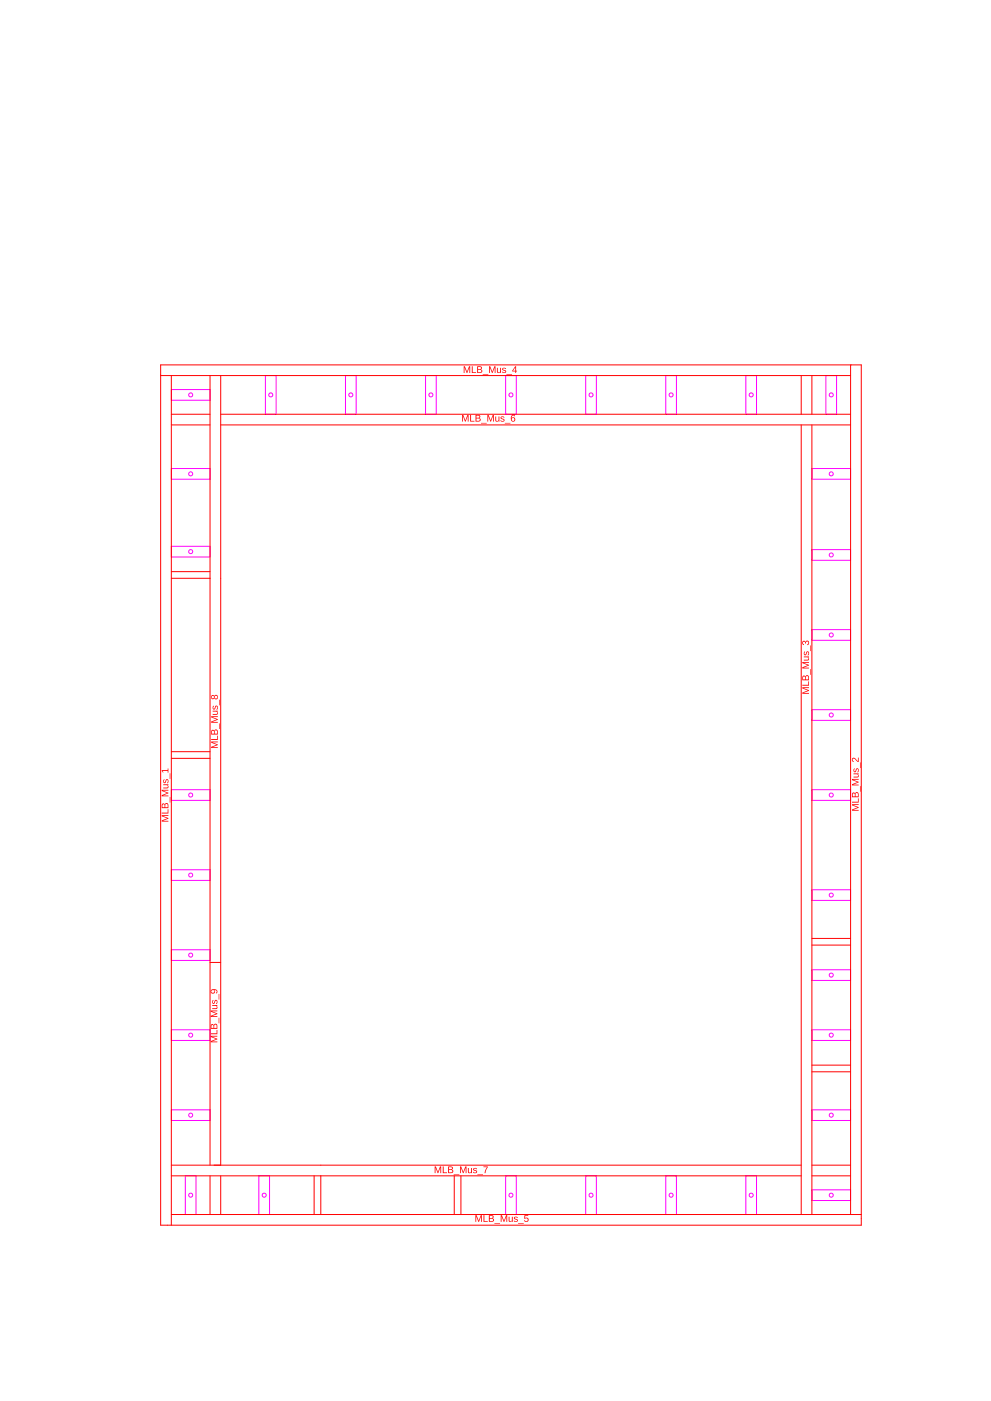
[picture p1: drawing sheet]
<svg xmlns="http://www.w3.org/2000/svg" width="297mm" height="420mm" viewBox="0 0 297 420" stroke-linecap="round" stroke-linejoin="round" font-family="sans-serif">
<g fill="none" stroke="#f00" stroke-width=".3">
<path d="M48.2 109.4h210v258h-210zM48.2 112.6h206.8M51.4 112.6v254.8M63 112.6v236.8M66.2 112.6v236.8M240.2 112.6v11.6M243.4 112.6v11.6M255 109.4v254.8M51.4 127.4h11.6M51.4 124.2h11.6M66.2 127.4h188.8M66.2 124.2h188.8"/>
<path d="M240.2 127.4v236.8M243.4 127.4v236.8M51.4 171.4h11.6M51.4 173.4h11.6M51.4 227.4h11.6M51.4 225.4h11.6M243.4 281.4h11.6M243.4 283.4h11.6M243.4 319.4h11.6M243.4 321.4h11.6M51.4 349.4h188.8M51.4 352.6h188.8"/>
<path d="M63 352.6v11.6M66.2 352.6v11.6M94.2 352.6v11.6M96.2 352.6v11.6M136.2 352.6v11.6M138.2 352.6v11.6M243.4 349.4h11.6M243.4 352.6h11.6M51.4 364.2h206.8"/>
</g>
<g fill="none" stroke="#f0f" stroke-width=".3">
<path d="M51.4 116.8h11.6v3.2h-11.6zM79.6 112.6h3.2v11.6h-3.2zM103.6 112.6h3.2v11.6h-3.2zM127.6 112.6h3.2v11.6h-3.2zM151.6 112.6h3.2v11.6h-3.2zM175.6 112.6h3.2v11.6h-3.2zM199.6 112.6h3.2v11.6h-3.2zM223.6 112.6h3.2v11.6h-3.2zM247.6 112.6h3.2v11.6h-3.2zM51.4 140.5h11.6v3.2h-11.6zM243.4 140.5h11.6v3.2h-11.6zM51.4 163.8h11.6v3.2h-11.6z"/>
<path d="M243.4 164.8h11.6v3.2h-11.6zM243.4 188.8h11.6v3.2h-11.6zM243.4 212.8h11.6v3.2h-11.6zM51.4 236.8h11.6v3.2h-11.6zM243.4 236.8h11.6v3.2h-11.6zM51.4 260.8h11.6v3.2h-11.6zM243.4 266.8h11.6v3.2h-11.6zM51.4 284.8h11.6v3.2h-11.6zM243.4 290.8h11.6v3.2h-11.6zM51.4 308.8h11.6v3.2h-11.6zM243.4 308.8h11.6v3.2h-11.6zM51.4 332.8h11.6v3.2h-11.6z"/>
<path d="M243.4 332.8h11.6v3.2h-11.6zM55.6 352.6h3.2v11.6h-3.2zM77.6 352.6h3.2v11.6h-3.2zM151.6 352.6h3.2v11.6h-3.2zM175.6 352.6h3.2v11.6h-3.2zM199.6 352.6h3.2v11.6h-3.2zM223.6 352.6h3.2v11.6h-3.2zM243.4 356.8h11.6v3.2h-11.6z"/>
<circle cx="57.2" cy="118.4" r=".6"/>
<circle cx="81.2" cy="118.4" r=".6"/>
<circle cx="105.2" cy="118.4" r=".6"/>
<circle cx="129.2" cy="118.4" r=".6"/>
<circle cx="153.2" cy="118.4" r=".6"/>
<circle cx="177.2" cy="118.4" r=".6"/>
<circle cx="201.2" cy="118.4" r=".6"/>
<circle cx="225.2" cy="118.4" r=".6"/>
<circle cx="249.2" cy="118.4" r=".6"/>
<circle cx="57.2" cy="142.1" r=".6"/>
<circle cx="249.2" cy="142.1" r=".6"/>
<circle cx="57.2" cy="165.4" r=".6"/>
<circle cx="249.2" cy="166.4" r=".6"/>
<circle cx="249.2" cy="190.4" r=".6"/>
<circle cx="249.2" cy="214.4" r=".6"/>
<circle cx="57.2" cy="238.4" r=".6"/>
<circle cx="249.2" cy="238.4" r=".6"/>
<circle cx="57.2" cy="262.4" r=".6"/>
<circle cx="249.2" cy="268.4" r=".6"/>
<circle cx="57.2" cy="286.4" r=".6"/>
<circle cx="249.2" cy="292.4" r=".6"/>
<circle cx="57.2" cy="310.4" r=".6"/>
<circle cx="249.2" cy="310.4" r=".6"/>
<circle cx="57.2" cy="334.4" r=".6"/>
<circle cx="249.2" cy="334.4" r=".6"/>
<circle cx="57.2" cy="358.4" r=".6"/>
<circle cx="79.2" cy="358.4" r=".6"/>
<circle cx="153.2" cy="358.4" r=".6"/>
<circle cx="177.2" cy="358.4" r=".6"/>
<circle cx="201.2" cy="358.4" r=".6"/>
<circle cx="225.2" cy="358.4" r=".6"/>
<circle cx="249.2" cy="358.4" r=".6"/>
</g>
<g fill="#f00">
<path d="M255.4 241.2h2v.2h-1.8l1.8 .7v.1l-1.8 .7h1.8v.2h-2v-.3l1.7-.6-1.7-.7zM255.4 240.4h1.8v-1h.2v1.3h-2zM255.6 237.8l.4-.1 .3 .3a.55 .55 0 0 1 .7-.4 .55 .55 0 0 1 .4 .7v.8h-2zM255.7 238l-.1 .8h.6l-.1-.8zM256.6 237.9l-.2 .9h.8l-.1-.8zM257.8 235.7h.2v1.7h-.2zM255.4 233.6h2v.2h-1.8l1.8 .7v.2l-1.8 .6h1.8v.2h-2v-.3l1.7-.6-1.7-.7zM255.8 231.9h1.6v.3h-.3a.52 .52 0 0 1 .3 .6 .52 .52 0 0 1-.5 .4h-1.1v-.3h1a.37 .37 0 0 0 .4-.4 .37 .37 0 0 0-.5-.3h-.9zM256 230.5l.2-.1v.3a.29 .29 0 0 0-.3 .2 .29 .29 0 0 0 .2 .3 .29 .29 0 0 0 .4-.2 .53 .53 0 0 1 .6-.6 .53 .53 0 0 1 .3 .9l-.4 .4 .2-.5a.34 .34 0 0 0-.1-.5 .34 .34 0 0 0-.4 0 .34 .34 0 0 0 0 .5l-.1 .1a.48 .48 0 0 1-.7 .2 .48 .48 0 0 1-.1-.7zM257.8 228.6h.2v1.7h-.2zM255.5 227.4a1.51 1.51 0 0 1 1.7 .8v-1h.2v1.3l-.9-.6a.46 .46 0 0 0-.6-.5 .46 .46 0 0 0-.2 .8l.2 .3-.5-.4z"/>
<path d="M48.5 244.5h2v.2h-1.8l1.8 .6v.2l-1.8 .7h1.8v.2h-2v-.4l1.7-.6-1.7-.6zM48.5 243.7h1.8v-1h.2v1.3h-2zM48.7 241h.4l.3 .3a.55 .55 0 0 1 .7-.5 .55 .55 0 0 1 .4 .8v.8h-2zM48.8 241.3l-.1 .8h.6l-.1-.8zM49.7 241.2l-.2 .9h.8l-.1-.9zM50.9 239h.2v1.7h-.2zM48.5 236.9h2v.2h-1.8l1.8 .6v.2l-1.8 .7h1.8v.2h-2v-.3l1.7-.7-1.7-.6zM48.9 235.2h1.6v.2l-.3 .1a.52 .52 0 0 1 .3 .6 .52 .52 0 0 1-.5 .3h-1.1v-.2h1a.37 .37 0 0 0 .4-.4 .37 .37 0 0 0-.5-.3h-.9zM49.1 233.8l.2-.1v.2a.29 .29 0 0 0-.3 .3 .29 .29 0 0 0 .2 .3 .29 .29 0 0 0 .4-.2 .53 .53 0 0 1 .6-.6 .53 .53 0 0 1 .3 .8l-.4 .4 .2-.4a.34 .34 0 0 0 0-.5 .34 .34 0 0 0-.5 0 .34 .34 0 0 0 0 .5h-.1a.48 .48 0 0 1-.7 .3 .48 .48 0 0 1-.1-.7zM50.9 231.9h.2v1.7h-.2zM48.5 231h1.8v-.5h.2v1.2h-.2v-.5h-1.6l.3 .5h-.2z"/>
<path d="M240.5 206.1h2v.3l-1.8-.1 1.8 .7v.2l-1.8 .6h1.8v.3h-2v-.4l1.7-.6-1.7-.6zM240.5 205.4h1.8v-1h.2v1.2h-2zM240.7 202.7l.4-.1 .3 .4a.55 .55 0 0 1 .7-.5 .55 .55 0 0 1 .4 .7v.8h-2zM240.8 203l-.1 .8h.6l-.1-.8zM241.7 202.8l-.2 1h.8l-.1-.9zM242.9 200.7h.2v1.7h-.2zM240.5 198.5h2v.3h-1.8l1.8 .6v.2l-1.8 .6h1.8v.3h-2v-.4l1.7-.6-1.7-.6zM240.9 196.9h1.6v.2h-.3a.52 .52 0 0 1 .3 .6 .52 .52 0 0 1-.5 .4h-1.1v-.3h1a.37 .37 0 0 0 .4-.4 .37 .37 0 0 0-.5-.3h-.9zM241.1 195.4h.2v.2a.29 .29 0 0 0-.3 .2 .29 .29 0 0 0 .2 .3 .29 .29 0 0 0 .4-.1 .53 .53 0 0 1 .6-.7 .53 .53 0 0 1 .3 .9l-.4 .4 .2-.5a.34 .34 0 0 0 0-.4 .34 .34 0 0 0-.5 0 .34 .34 0 0 0 0 .4l-.1 .1a.48 .48 0 0 1-.7 .3 .48 .48 0 0 1-.1-.8zM242.9 193.6h.2v1.7h-.2zM240.6 192.3l.5-.1 .4 .4a.61 .61 0 0 1 .9-.4 .61 .61 0 0 1 0 1l-.4 .3-.1-.3a.42 .42 0 0 0 .4-.5 .42 .42 0 0 0-.5-.3 .42 .42 0 0 0-.2 .6h-.2a.38 .38 0 0 0-.2-.5 .38 .38 0 0 0-.6 .2 .38 .38 0 0 0 .4 .5v.3l-.5-.4z"/>
<path d="M139 109.8h.3l.7 1.8 .6-1.8h.3v2h-.2v-1.7l-.6 1.7h-.2l-.7-1.7v1.7h-.2zM141.4 109.8h.3v1.8h1v.2h-1.3zM143 109.8h.8a.5 .5 0 0 1 .6 .3 .5 .5 0 0 1-.3 .7 .55 .55 0 0 1 .5 .7 .55 .55 0 0 1-.8 .3h-.8zM143.3 110.1v.6l.8-.1a.33 .33 0 0 0 0-.4 .33 .33 0 0 0-.3-.1zM143.3 110.9v.7h.5a.38 .38 0 0 0 .5-.3 .38 .38 0 0 0-.5-.4zM144.7 112.2h1.7v.2h-1.7zM146.6 109.8h.3l.7 1.8 .6-1.8h.3v2h-.2v-1.7l-.6 1.7h-.2l-.7-1.7v1.7h-.2zM148.9 110.3h.3v1a.37 .37 0 0 0 .4 .4 .37 .37 0 0 0 .3-.5v-.9h.3v1.5h-.3v-.2a.52 .52 0 0 1-.6 .3 .52 .52 0 0 1-.4-.6zM150.7 110.4l.6-.1 .4 .4h-.2a.29 .29 0 0 0-.3-.3 .29 .29 0 0 0-.3 .2 .29 .29 0 0 0 .2 .3 .53 .53 0 0 1 .6 .7 .53 .53 0 0 1-.8 .3l-.4-.4 .4 .2a.34 .34 0 0 0 .5-.1 .34 .34 0 0 0 0-.4 .34 .34 0 0 0-.5-.1h-.1a.4 .4 0 0 1-.3-.3 .4 .4 0 0 1 .2-.4zM151.8 112.2h1.7v.2h-1.7zM154.4 109.8h.3v1.4h.3v.2h-.3v.4h-.2v-.4h-1zM154.5 110.1l-.8 1.1h.8z"/>
<path d="M142.5 364.4h.4l.6 1.7 .6-1.7h.3v2h-.2v-1.7l-.6 1.7h-.2l-.7-1.7v1.7h-.2zM144.9 364.4h.3v1.8h1v.2h-1.3zM146.5 364.4h.8a.5 .5 0 0 1 .6 .3 .5 .5 0 0 1-.3 .7 .55 .55 0 0 1 .5 .6 .55 .55 0 0 1-.8 .4h-.8zM146.8 364.7v.6l.8-.1a.33 .33 0 0 0 0-.4 .33 .33 0 0 0-.3-.1zM146.8 365.5v.7h.5a.38 .38 0 0 0 .5-.4 .38 .38 0 0 0-.5-.3zM148.2 366.8h1.7v.2h-1.7zM150.1 364.4h.3l.7 1.7 .6-1.7h.3v2h-.2v-1.7l-.6 1.7h-.2l-.7-1.7v1.7h-.2zM152.5 364.9h.2v1a.37 .37 0 0 0 .4 .4 .37 .37 0 0 0 .3-.5v-.9h.3v1.5h-.2l-.1-.2a.52 .52 0 0 1-.6 .2 .52 .52 0 0 1-.3-.5zM154.2 365l.6-.1 .4 .4h-.2a.29 .29 0 0 0-.3-.3 .29 .29 0 0 0-.3 .2 .29 .29 0 0 0 .2 .3 .53 .53 0 0 1 .6 .7 .53 .53 0 0 1-.8 .2l-.4-.3 .4 .2a.34 .34 0 0 0 .5-.1 .34 .34 0 0 0 0-.4 .34 .34 0 0 0-.5-.1 .4 .4 0 0 1-.4-.3 .4 .4 0 0 1 .2-.4zM155.3 366.8h1.7v.2h-1.7zM157.2 364.4h1.1v.3h-.9v.6a.68 .68 0 0 1 1 .3 .68 .68 0 0 1-.5 .9 .68 .68 0 0 1-.8-.5h.2a.45 .45 0 0 0 .7 .1 .45 .45 0 0 0 .1-.6 .45 .45 0 0 0-.7 0h-.3z"/>
<path d="M138.5 124.4h.4l.6 1.7 .6-1.7h.3v2h-.2v-1.7l-.6 1.7h-.2l-.7-1.7v1.7h-.2zM140.9 124.4h.3v1.8h1v.2h-1.3zM142.5 124.4h.8a.5 .5 0 0 1 .6 .3 .5 .5 0 0 1-.3 .7 .55 .55 0 0 1 .5 .6 .55 .55 0 0 1-.8 .4h-.8zM142.8 124.7v.6l.8-.1a.33 .33 0 0 0 0-.4 .33 .33 0 0 0-.3-.1zM142.8 125.5v.7h.5a.38 .38 0 0 0 .5-.4 .38 .38 0 0 0-.5-.3zM144.2 126.8h1.7v.2h-1.7zM146.1 124.4h.3l.7 1.7 .6-1.7h.3v2h-.2v-1.7l-.6 1.7h-.2l-.7-1.7v1.7h-.2zM148.5 124.9h.2v1a.37 .37 0 0 0 .4 .4 .37 .37 0 0 0 .3-.5v-.9h.3v1.5h-.2l-.1-.2a.52 .52 0 0 1-.6 .2 .52 .52 0 0 1-.3-.5zM150.2 125l.6-.1 .4 .4h-.2a.29 .29 0 0 0-.3-.3 .29 .29 0 0 0-.3 .2 .29 .29 0 0 0 .2 .3 .53 .53 0 0 1 .6 .7 .53 .53 0 0 1-.8 .2l-.4-.3 .4 .2a.34 .34 0 0 0 .5-.1 .34 .34 0 0 0 0-.4 .34 .34 0 0 0-.5-.1 .4 .4 0 0 1-.4-.3 .4 .4 0 0 1 .2-.4zM151.3 126.8h1.7v.2h-1.7zM153.4 124.6l.6-.2 .4 .4-.8-.1-.2 .7a.64 .64 0 0 1 1 .2 .64 .64 0 0 1-.4 .9 .64 .64 0 0 1-.9-.6v-.7zM153.3 125.8a.45 .45 0 0 0 .9 0 .45 .45 0 0 0-.9 0z"/>
<path d="M130.3 349.8h.3l.7 1.7 .6-1.7h.3v2h-.2v-1.7l-.6 1.7h-.2l-.7-1.7v1.7h-.2zM132.7 349.8h.3v1.8h1v.2h-1.3zM134.3 349.8h.8a.5 .5 0 0 1 .6 .3 .5 .5 0 0 1-.3 .7 .55 .55 0 0 1 .5 .6 .55 .55 0 0 1-.8 .4h-.8zM134.6 350v.7l.8-.1a.33 .33 0 0 0 0-.4 .33 .33 0 0 0-.3-.2zM134.6 350.9v.7h.5a.38 .38 0 0 0 .5-.4 .38 .38 0 0 0-.5-.3zM136 352.2h1.7v.2h-1.7zM137.9 349.8h.3l.7 1.7 .6-1.7h.3v2h-.2v-1.7l-.7 1.7h-.1l-.7-1.7v1.7h-.2zM140.2 350.3h.3v1a.37 .37 0 0 0 .4 .4 .37 .37 0 0 0 .3-.5v-.9h.3v1.5h-.3v-.2a.52 .52 0 0 1-.6 .2 .52 .52 0 0 1-.4-.5zM142 350.4l.6-.1 .4 .3-.2 .1a.29 .29 0 0 0-.3-.3 .29 .29 0 0 0-.3 .2 .29 .29 0 0 0 .2 .3 .53 .53 0 0 1 .6 .7 .53 .53 0 0 1-.8 .2l-.4-.3 .4 .1a.34 .34 0 0 0 .5 0 .34 .34 0 0 0 0-.5 .34 .34 0 0 0-.5 0h-.1a.4 .4 0 0 1-.3-.3 .4 .4 0 0 1 .2-.4zM143.1 352.2h1.7v.2h-1.7zM144.9 349.8h1.3l-.7 2h-.2v-.5l.7-1.3h-1.1z"/>
<path d="M63.3 222.4h2v.2h-1.8l1.8 .7v.2l-1.8 .6h1.8v.2h-2v-.3l1.7-.6-1.7-.7zM63.3 221.6h1.8v-1h.2v1.3h-2zM63.5 219l.4-.1 .3 .3a.55 .55 0 0 1 .7-.4 .55 .55 0 0 1 .4 .7v.8h-2zM63.6 219.3l-.1 .7h.6l-.1-.8zM64.5 219.1l-.2 .9h.8l-.1-.8zM65.7 216.9h.2v1.7h-.2zM63.3 214.8h2v.2h-1.8l1.8 .7v.2l-1.8 .6h1.8v.2h-2v-.3l1.7-.6-1.7-.7zM63.8 213.1h1.5v.3h-.3a.52 .52 0 0 1 .3 .6 .52 .52 0 0 1-.5 .4h-1v-.3h.9a.37 .37 0 0 0 .4-.4 .37 .37 0 0 0-.5-.3h-.8zM63.9 211.7l.2-.1v.3a.29 .29 0 0 0-.3 .2 .29 .29 0 0 0 .2 .3 .29 .29 0 0 0 .4-.2 .53 .53 0 0 1 .6-.6 .53 .53 0 0 1 .3 .9l-.4 .4 .2-.5a.34 .34 0 0 0 0-.5 .34 .34 0 0 0-.5 0 .34 .34 0 0 0 0 .5l-.1 .1a.48 .48 0 0 1-.7 .2 .48 .48 0 0 1 0-.7zM65.7 209.8h.2v1.7h-.2zM63.4 208.6l.5-.1 .3 .3a.58 .58 0 0 1 .9-.2 .58 .58 0 0 1 0 .9 .58 .58 0 0 1-.9-.1 .59 .59 0 0 1-.9 .1 .59 .59 0 0 1 .1-.9zM63.4 209.1a.4 .4 0 0 0 .8 0 .4 .4 0 0 0-.8 0zM64.3 209.1a.45 .45 0 0 0 .9 0 .45 .45 0 0 0-.9 0z"/>
</g>
<path d="M63 288.6h3.2" fill="none" stroke="#f00" stroke-width=".3"/>
<path d="M63.1 310.6h2v.3h-1.7l1.7 .6v.2l-1.7 .7 1.7-.1v.3h-2v-.4l1.8-.6-1.8-.6zM63.1 309.9h1.8v-1h.2v1.3h-2zM63.3 307.2l.5-.1 .3 .4a.55 .55 0 0 1 .7-.5 .55 .55 0 0 1 .3 .7v.9h-2zM63.4 307.5v.8h.6l-.1-.8zM64.3 307.4l-.1 .9h.7v-.9zM65.5 305.2h.2v1.7h-.2zM63.1 303.1h2v.2h-1.7l1.7 .6v.2l-1.7 .7h1.7v.2h-2v-.4l1.8-.6-1.8-.6zM63.6 301.4h1.5v.2h-.2a.52 .52 0 0 1 .3 .6 .52 .52 0 0 1-.6 .4h-1v-.2h1a.37 .37 0 0 0 .4-.4 .37 .37 0 0 0-.5-.3h-.9zM63.8 299.9h.2v.2a.29 .29 0 0 0-.3 .2 .29 .29 0 0 0 .2 .4 .29 .29 0 0 0 .3-.2 .53 .53 0 0 1 .7-.6 .53 .53 0 0 1 .3 .8l-.4 .4 .2-.5a.34 .34 0 0 0-.1-.4 .34 .34 0 0 0-.4 0 .34 .34 0 0 0-.1 .4v.1a.48 .48 0 0 1-.7 .3 .48 .48 0 0 1-.1-.8zM65.5 298.1h.2v1.7h-.2zM63.2 297a1.03 1.03 0 0 1 1.3-.4 1.03 1.03 0 0 1 .6 1.1l-.3 .3 .1-.8-.7-.3a.67 .67 0 0 1 0 1 .67 .67 0 0 1-.9 0 .67 .67 0 0 1-.1-.9zM63.3 297.4a.45 .45 0 0 0 .9 0 .45 .45 0 0 0-.9 0z" fill="#f00"/>
</svg>
